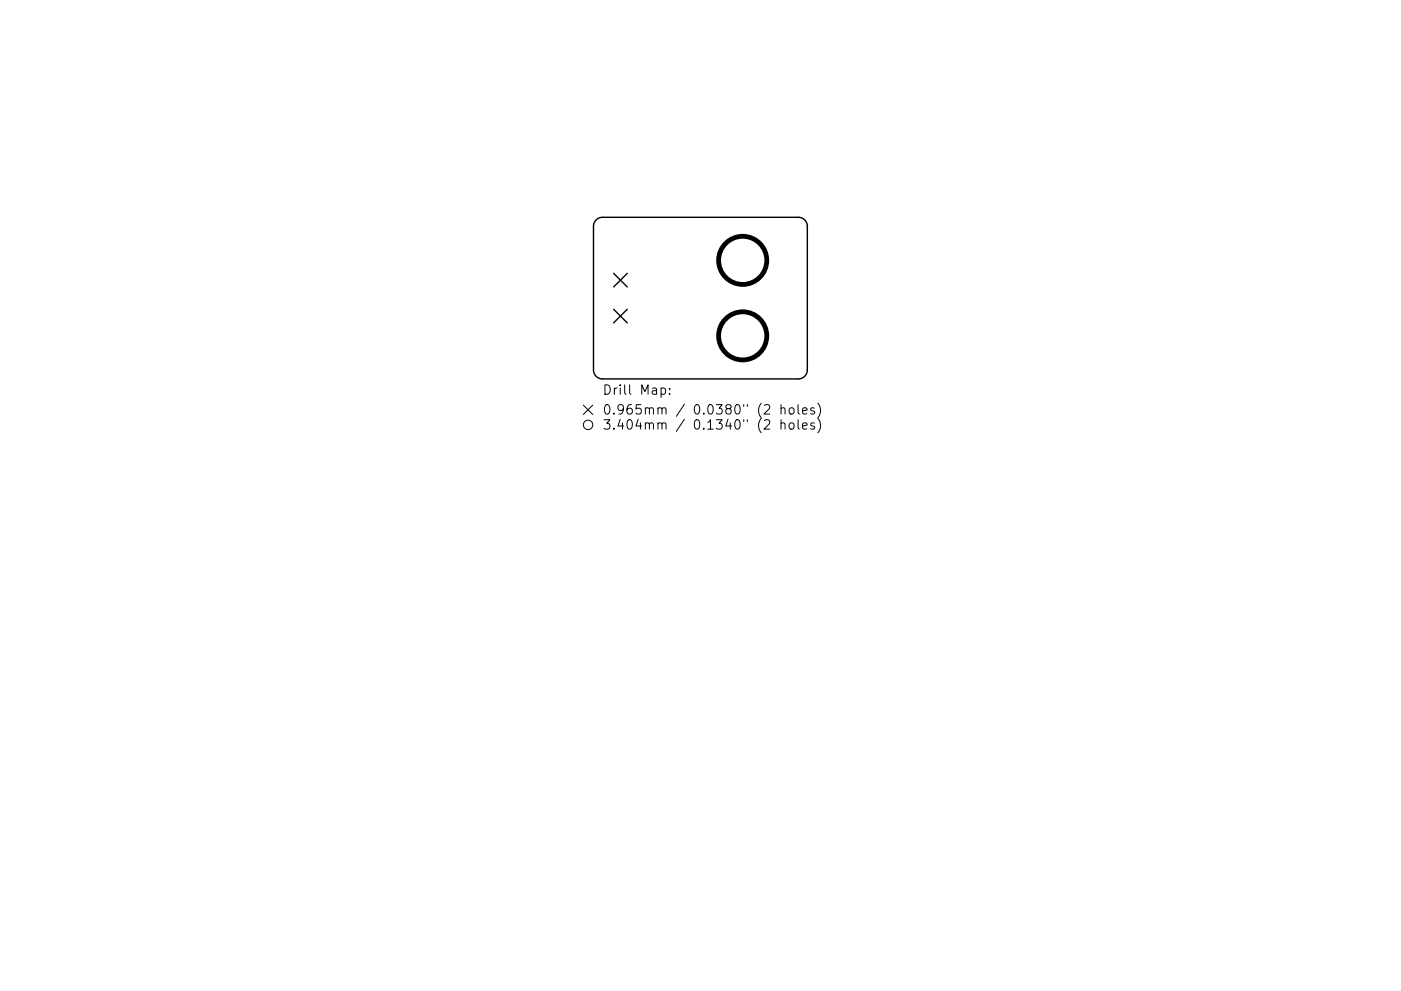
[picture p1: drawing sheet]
<svg xmlns="http://www.w3.org/2000/svg" width="297mm" height="210mm" viewBox="0 0 297 210" stroke-linecap="round" stroke-linejoin="round" font-family="sans-serif">
<defs><g id="words">
<g font-size="2.8">
<text x="127.7" y="83.7">Drill Map:</text>
<text x="127.7" y="87.9">0.965mm / 0.0380&quot; (2 holes)</text>
<text x="127.7" y="91.1">3.404mm / 0.1340&quot; (2 holes)</text>
</g>
</g></defs>
<path d="M126.4 46.7l.7-.5 .6-.1h41.6a1.91 1.91 0 0 1 1.9 1.9v30.5a1.91 1.91 0 0 1-1.9 1.9h-41.6a1.91 1.91 0 0 1-1.9-1.9v-30.5l.1-.6z" fill="none" stroke="#000" stroke-width=".3"/>
<path d="M130.1 58l2.9 2.9M133 58l-2.9 2.9M130.1 65.6l2.9 2.9M133 65.6l-2.9 2.9" fill="none" stroke="#000" stroke-width=".29"/>
<g fill="none" stroke="#000" stroke-width="1">
<circle cx="157.5" cy="55.2" r="5.1"/>
<circle cx="157.5" cy="71.3" r="5.1"/>
</g>
<g fill="none" stroke="#000" stroke-width=".21">
<path d="M123.7 85.9l2 2M125.7 85.9l-2 2M140.2 82.4l.5-.1 .4 .4v.6l-.2 .3h-.7M142 83.5v.2M142 82.4v.2M165.6 86.7a.5 .5 0 0 1 .8 .1v1.1M165.6 89.9l.3-.2 .5 .1v1.3M165.6 85.9v2M165.6 89.1v2M167.4 89.9l.3-.2 .6 .2v1a.54 .54 0 0 1-.6 .2 .54 .54 0 0 1-.4-.4zM167.5 86.6a.54 .54 0 0 1 .9 .3v.6a.54 .54 0 0 1-.6 .4 .54 .54 0 0 1-.5-.4v-.6zM169.2 85.9v1.7l.3 .3"/>
<path d="M169.2 89.1v1.7l.3 .3M170.2 87.2l.9-.2-.1-.4-.6-.1-.2 .3 .1 1h.7M170.2 90.4l.9-.2-.1-.4-.6-.1-.2 .3 .1 1h.7M172.6 86.6l-.4-.1-.3 .3 .1 .3 .6 .2v.5h-.7M172.6 89.8l-.4-.1-.3 .3 .1 .3 .6 .2v.5h-.7M173.4 85.6a2.29 2.29 0 0 1 0 3M173.4 88.8a2.29 2.29 0 0 1 0 3"/>
<circle cx="124.7" cy="90.1" r="1"/>
</g>
<use href="#words"/>
</svg>
